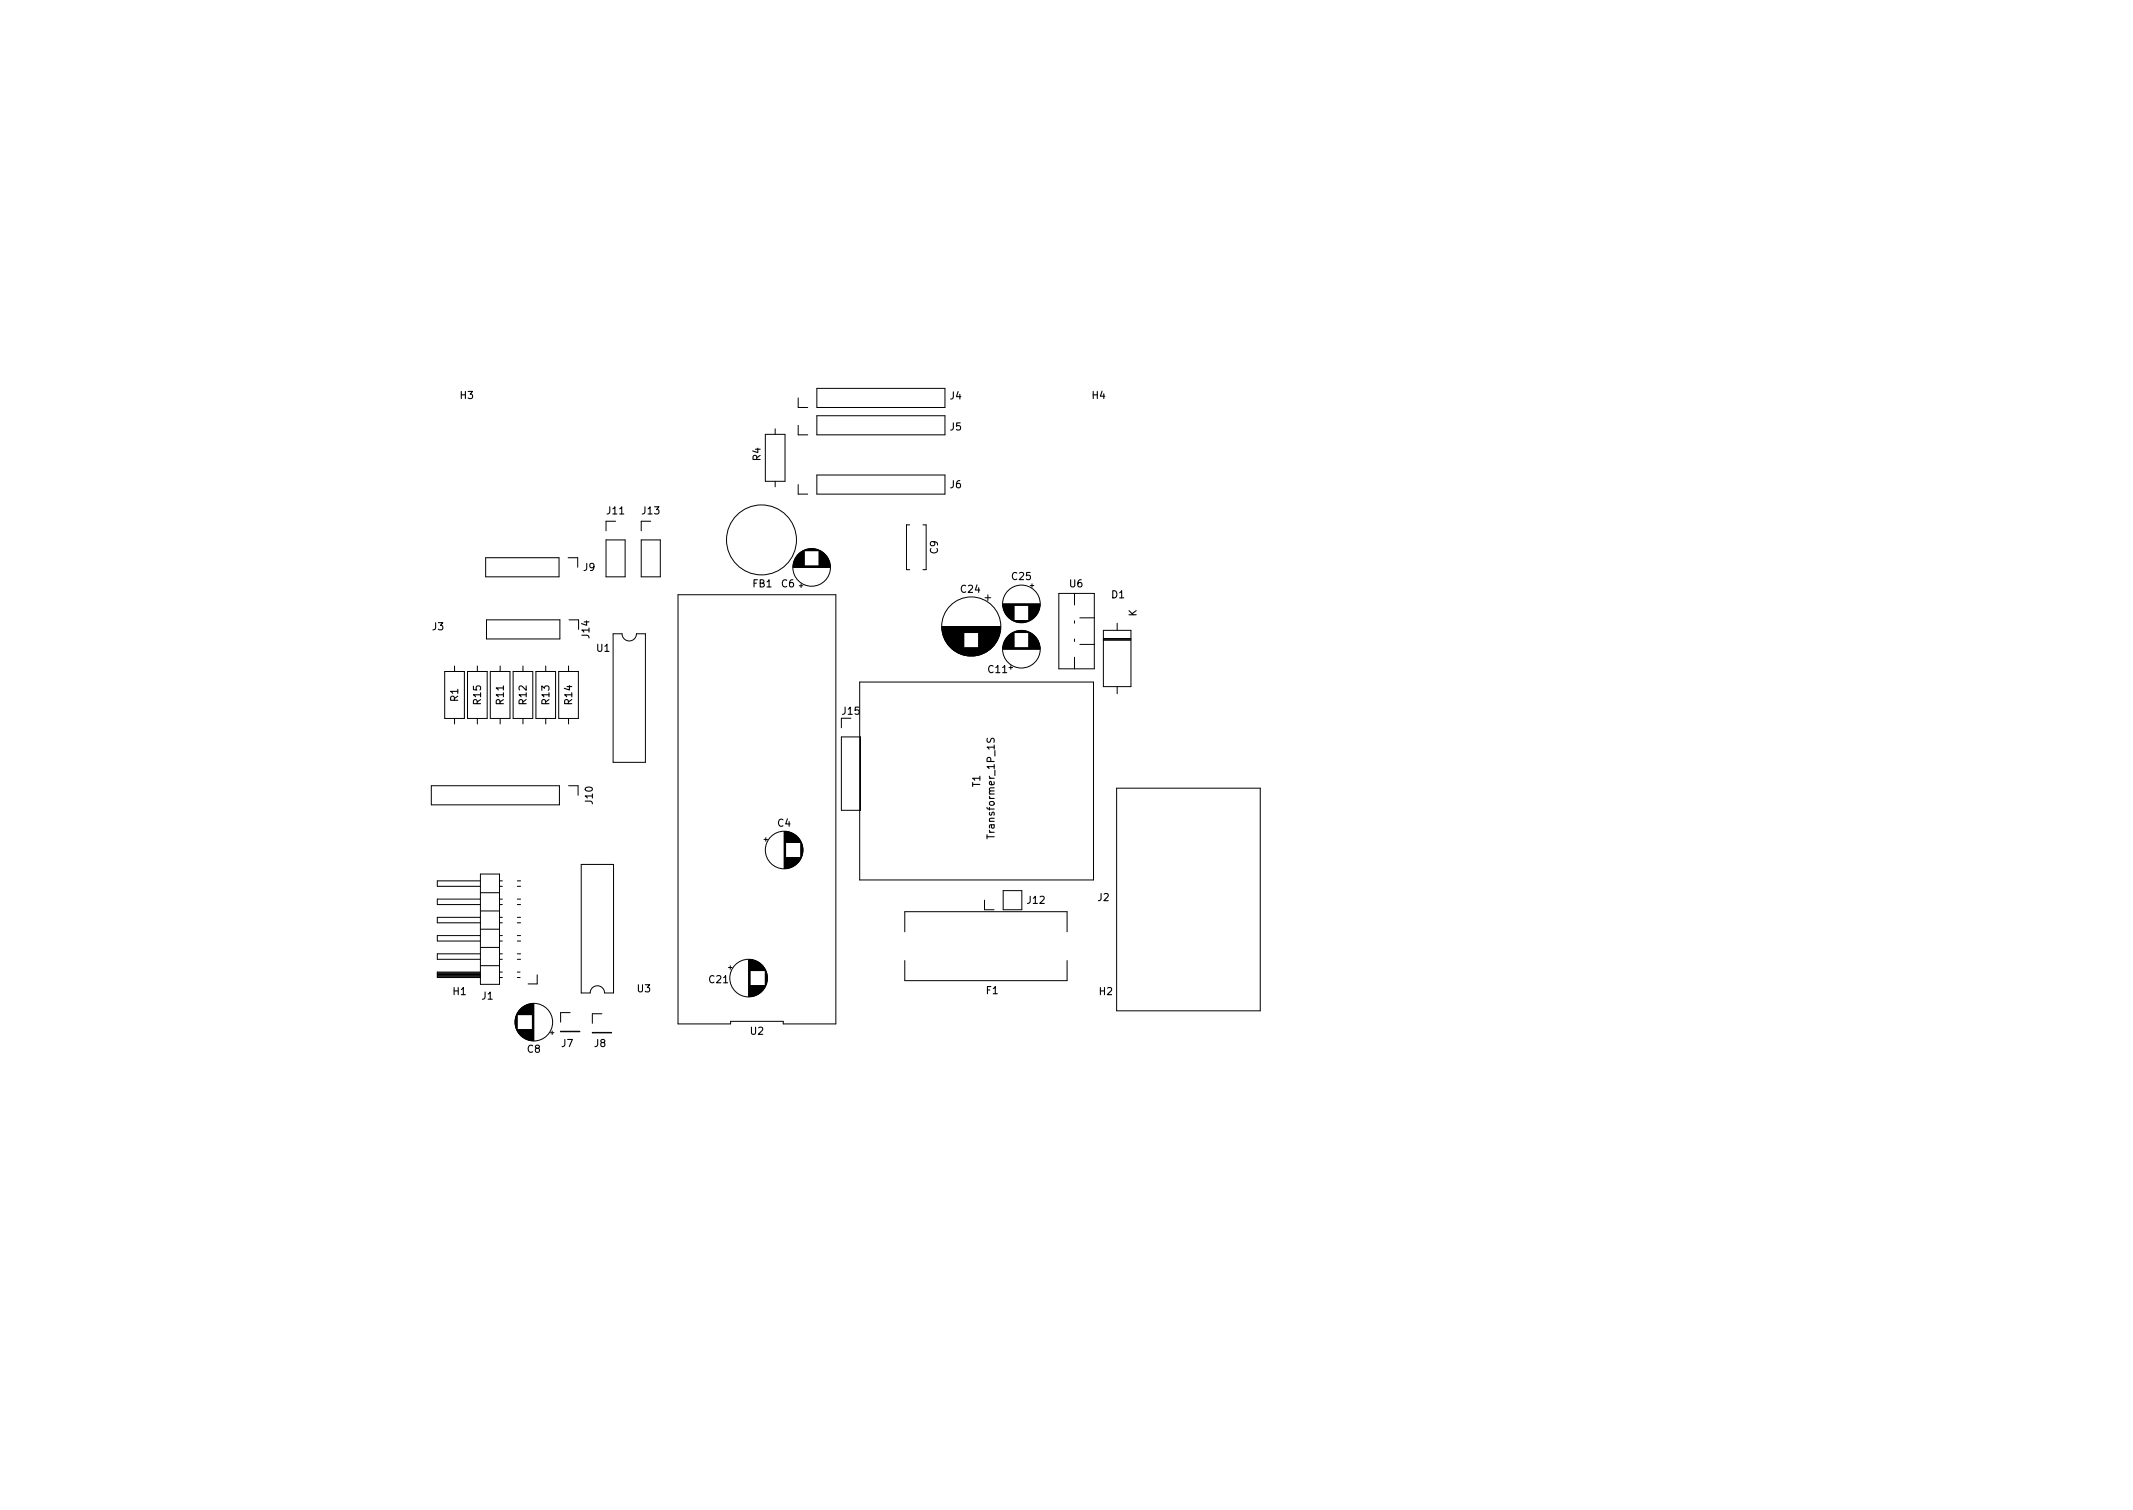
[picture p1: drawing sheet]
<svg xmlns="http://www.w3.org/2000/svg" width="297mm" height="210mm" viewBox="0 0 297 210" stroke-linecap="round" stroke-linejoin="round" font-family="sans-serif">
<defs><g id="words">
<g font-size="1.4">
<text x="64.1" y="55.5">H3</text>
<text x="132.3" y="59.9">J5</text>
<text x="132.3" y="55.6">J4</text>
<text x="152.1" y="55.5">H4</text>
<text x="105.9" y="64.1" transform="rotate(-90 105.9 64.1)">R4</text>
<text x="84.6" y="71.6">J11</text>
<text x="89.5" y="71.6">J13</text>
<text x="132.3" y="68">J6</text>
<text x="130.6" y="77.1" transform="rotate(-90 130.6 77.1)">C9</text>
<text x="81.3" y="79.5">J9</text>
<text x="104.9" y="81.8">FB1</text>
<text x="108.8" y="81.8">C6</text>
<text x="133.9" y="82.5">C24</text>
<text x="141" y="80.8">C25</text>
<text x="149" y="81.8">U6</text>
<text x="154.8" y="83.3">D1</text>
<text x="60.2" y="87.7">J3</text>
<text x="82.1" y="88.8" transform="rotate(-90 82.1 88.8)">J14</text>
<text x="158.3" y="85.8" transform="rotate(-90 158.3 85.8)">K</text>
<text x="83.1" y="90.7">U1</text>
<text x="137.7" y="93.7">C11</text>
<text x="63.8" y="97.7" transform="rotate(-90 63.8 97.7)">R1</text>
<text x="67" y="98" transform="rotate(-90 67 98)">R15</text>
<text x="70.1" y="98" transform="rotate(-90 70.1 98)">R11</text>
<text x="73.3" y="98" transform="rotate(-90 73.3 98)">R12</text>
<text x="76.5" y="98" transform="rotate(-90 76.5 98)">R13</text>
<text x="79.7" y="98" transform="rotate(-90 79.7 98)">R14</text>
<text x="117.3" y="99.5">J15</text>
<text x="82.5" y="111.9" transform="rotate(-90 82.5 111.9)">J10</text>
<text x="136.5" y="109.6" transform="rotate(-90 136.5 109.6)">T1</text>
<text x="108.3" y="115.1">C4</text>
<text x="138.5" y="116.3" transform="rotate(-90 138.5 116.3)">Transformer_1P_1S</text>
<text x="143.1" y="125.8">J12</text>
<text x="152.9" y="125.5">J2</text>
<text x="98.8" y="136.9">C21</text>
<text x="63.1" y="138.5">H1</text>
<text x="67.1" y="139.2">J1</text>
<text x="88.8" y="138.2">U3</text>
<text x="137.4" y="138.4">F1</text>
<text x="153.1" y="138.5">H2</text>
<text x="73.4" y="146.6">C8</text>
<text x="78.2" y="145.8">J7</text>
<text x="82.8" y="145.8">J8</text>
<text x="104.5" y="144.1">U2</text>
</g>
</g></defs>
<g fill="none" stroke="#000" stroke-width=".14">
<path d="M107.9 59.7v.8M111.2 55.4v1.3h1.3M111.2 59.2v1.3h1.3M113.8 54.1h17.8v2.6h-17.8zM113.8 57.9h17.8v2.6h-17.8zM67.6 77.7h10.3v2.6h-10.3zM79.1 77.7h1.4v1.3M84.4 75.2h2.7v5.1h-2.7zM85.7 72.6h-1.3v1.3M89.3 75.2h2.7v5.1h-2.7zM90.6 72.6h-1.3v1.3M106.6 60.5h2.7v6.5h-2.7z"/>
<path d="M107.9 67v.8M110.5 79h5.1M110.5 78.9h5.1M110.5 78.8h5.1M110.5 78.8h1.5M110.5 78.7h1.5M110.5 78.6h1.5M110.5 78.5h1.5M110.5 78.4h1.5M110.5 78.3h1.5M110.6 78.2h1.4M110.6 78.1h1.4"/>
<path d="M110.6 78h1.4M110.7 78h1.3M110.7 77.9h1.3M110.7 77.8h1.3M110.8 77.8h1.2M110.8 77.7h1.2M110.8 77.6h1.2M110.9 77.6h1.1M110.9 77.5h1.1M111 77.4h1M111.1 77.3h.9M111.1 77.2h.9"/>
<path d="M111.2 67.5v1.3h1.3M111.2 77.2h.8M111.2 77.1h.8M111.3 77.1h.7M111.3 77h.7M111.4 77h.6M111.5 76.9h.5M111.6 76.8h.4M111.7 76.8h.3M111.8 76.7h.2M111.9 76.7h2.3M111.9 76.6h2.2"/>
<path d="M112 76.6h2M112.1 76.6h1.8M112.2 76.5h1.6M112.4 76.5h1.3M112.5 76.4h1M112.7 76.4h.6M113.8 66.1h17.8v2.7h-17.8zM114.1 77.7h1.2M114.1 78.8h1.5M114.1 78.7h1.5M114.1 78.6h1.5M114.1 78.5h1.5"/>
<path d="M114.1 78.4h1.4M114.1 78.3h1.4M114.1 78.2h1.4M114.1 78.1h1.4M114.1 78.1h1.3M114.1 78h1.3M114.1 77.9h1.3M114.1 77.8h1.2M114.1 77.6h1.1M114.1 77.5h1.1M114.1 77.5h1M114.1 77.4h1"/>
<path d="M114.1 77.4h.9M114.1 77.3h.9M114.1 77.2h.8M114.1 77.1h.7M114.1 77h.6M114.1 77h.5M114.1 76.9h.5M114.1 76.9h.4M114.1 76.8h.4M114.1 76.8h.3M114.1 76.8h.2M114.1 76.7h.2"/>
<path d="M126.7 73.1h-.5v6.2h.5M128.5 73.1h.5v6.2h-.5M61.9 93.5h2.8v6.5h-2.8zM63.3 92.7v.8M65.1 93.5h2.7v6.5h-2.7zM66.5 92.7v.8M67.7 86.3h10.3v2.7h-10.3zM68.3 93.5h2.7v6.5h-2.7zM69.7 92.7v.8M71.5 93.5h2.7v6.5h-2.7zM72.8 92.7v.8M74.6 93.5h2.8v6.5h-2.8z"/>
<path d="M76 92.7v.8M77.8 93.5h2.7v6.5h-2.7zM79.2 92.7v.8M79.2 86.3h1.4v1.3M85.4 88.2h1.2a1 1 0 0 0 1 1 1 1 0 0 0 1-1h1.3v17.9h-4.5zM94.4 82.8h22v59.8h-7.3v-.4h-7.4v.4h-7.3zM111.3 81.6h.5M111.6 81.3v.5M119.7 95h32.6v27.5h-32.6zM131.2 87.3h8.1M131.2 87.2h8.1M131.2 87.4h8.1"/>
<path d="M131.2 87.5h8.1M131.2 87.6h8.1M131.2 87.7h8.1M131.2 87.8h8.1M131.2 87.9h8.1M131.2 88h8.1M131.3 88h8M131.3 88.1h7.9M131.3 88.1h2.9M131.3 88.2h2.9M131.3 88.3h2.9M131.3 88.4h2.9"/>
<path d="M131.4 88.4h2.8M131.4 88.5h2.8M131.4 88.6h2.8M131.4 88.7h2.8M131.5 88.7h2.7M131.5 88.8h2.7M131.5 88.9h2.7M131.6 89h2.6M131.6 89.1h2.6M131.6 89.2h2.6M131.7 89.2h2.5M131.7 89.3h2.5"/>
<path d="M131.8 89.4h2.4M131.8 89.5h2.4M131.9 89.5h2.3M131.9 89.6h2.3M132 89.7h2.2M132 89.8h2.2M132.1 89.8h2.1M132.1 89.9h2.1M132.2 89.9h2M132.2 90h2M132.3 90h1.9M132.3 90.1h1.9"/>
<path d="M132.4 90.2h1.8M132.4 90.2h5.7M132.5 90.2h5.5M132.5 90.3h5.5M132.6 90.3h5.4M132.6 90.4h5.3M132.7 90.4h5.2M132.7 90.4h5.1M132.8 90.5h5M132.8 90.5h4.9M132.9 90.6h4.8M132.9 90.6h4.7"/>
<path d="M133 90.6h4.5M133 90.7h4.5M133.1 90.7h4.3M133.2 90.8h4.2M133.2 90.8h4.1M133.3 90.8h3.9M133.4 90.9h3.7M133.5 91h3.5M133.6 91h3.3M133.7 91h3.1M133.8 91.1h2.9M133.9 91.1h2.7"/>
<path d="M134 91.2h2.5M134.2 91.2h2.2M134.3 91.2h1.9M134.5 91.3h1.5M134.7 91.3h1.1M136.3 88.2h2.9M136.3 89.7h2.2M136.3 89h2.7M136.3 88.9h2.7M136.3 89.2h2.6M136.3 90.2h1.8M136.3 90.1h1.9"/>
<path d="M136.3 90h1.9M136.3 90h2M136.3 89.9h2M136.3 89.9h2.1M136.3 89.8h2.1M136.3 89.8h2.2M136.3 89.6h2.3M136.3 89.5h2.3M136.3 89.5h2.4M136.3 89.4h2.4M136.3 89.3h2.5M136.3 89.2h2.5"/>
<path d="M136.3 89.1h2.6M136.3 89h2.6M136.3 88.8h2.7M136.3 88.7h2.8M136.3 88.6h2.8M136.3 88.5h2.8M136.3 88.4h2.9M136.3 88.3h2.9M136.3 88.1h2.9M137.2 83.2h.8M137.6 82.8v.8M139.7 84.1h5.1"/>
<path d="M139.7 90.4h5.1M139.7 84.2h5.1M139.7 90.3h5.1M139.7 90.2h5.1M139.7 84.3h5.1M139.7 84.3h1.5M139.7 90.2h1.5M139.7 84.4h1.5M139.7 90.1h1.5M139.7 90h1.5M139.7 84.5h1.5M139.7 84.6h1.5"/>
<path d="M139.7 89.9h1.5M139.7 89.8h1.5M139.7 84.7h1.5M139.7 89.7h1.5M139.7 84.8h1.5M139.8 84.8h1.4M139.8 89.7h1.4M139.8 89.6h1.4M139.8 84.9h1.4M139.8 85h1.4M139.8 89.5h1.4M139.8 89.4h1.4"/>
<path d="M139.9 85.1h1.3M139.9 89.4h1.3M139.9 85.2h1.3M139.9 89.3h1.3M139.9 89.2h1.3M139.9 85.3h1.3M140 89.2h1.2M140 85.3h1.2M140 85.4h1.2M140 89.1h1.2M140 89h1.2M140.1 85.5h1.1"/>
<path d="M140.1 89h1.1M140.1 88.9h1.1M140.1 85.6h1.1M140.2 85.6h1M140.2 88.8h1M140.2 85.7h1M140.3 85.8h.9M140.3 88.7h.9M140.3 88.6h.9M140.4 85.9h.8M140.4 88.6h.8M140.5 86h.7"/>
<path d="M140.5 88.5h.7M140.5 93h.5M140.5 88.4h.7M140.6 86.1h.6M140.6 88.4h.6M140.7 86.2h.5M140.7 88.3h.5M140.8 92.7v.5M140.8 86.2h.4M140.8 88.2h.4M140.9 86.3h.3M140.9 88.2h.3"/>
<path d="M141 86.4h.2M141 88.1h.2M141.1 86.4h2.3M141.1 88.1h2.3M141.1 86.4h2.2M141.1 88h2.2M141.2 86.5h2.1M141.2 88h2.1M141.3 86.5h1.9M141.3 88h1.9M141.4 86.6h1.6M141.4 87.9h1.6"/>
<path d="M141.6 86.6h1.3M141.6 87.9h1.3M141.7 86.6h1.1M141.7 87.8h1.1M142 86.7h.5M142 87.8h.5M143.3 89.7h1.4M143.3 86.3h.3M143.3 89h1.1M143.3 88.9h1.1M143.3 89.2h1.2M143.3 86.4h.2"/>
<path d="M143.3 86.2h.4M143.3 86.2h.5M143.3 86.1h.5M143.3 86.1h.6M143.3 86h.6M143.3 86h.7M143.3 85.9h.8M143.3 85.8h.8M143.3 85.8h.9M143.3 85.7h.9M143.3 85.7h1M143.3 85.6h1"/>
<path d="M143.3 85.6h1.1M143.3 85.5h1.1M143.3 85.4h1.1M143.3 85.4h1.2M143.3 85.3h1.2M143.3 85.2h1.2M143.3 85.2h1.3M143.3 85.1h1.3M143.3 85h1.3M143.3 85h1.4M143.3 84.9h1.4M143.3 84.8h1.4"/>
<path d="M143.3 84.7h1.4M143.3 84.7h1.5M143.3 84.6h1.5M143.3 84.5h1.5M143.3 84.4h1.5M143.3 84.3h1.5M143.3 90.2h1.5M143.3 90.1h1.5M143.3 90h1.5M143.3 89.9h1.5M143.3 89.8h1.5M143.3 89.8h1.4"/>
<path d="M143.3 89.6h1.4M143.3 89.5h1.4M143.3 89.4h1.3M143.3 89.3h1.3M143.3 89.1h1.2M143.3 88.9h1M143.3 88.8h1M143.3 88.8h.9M143.3 88.7h.9M143.3 88.6h.8M143.3 88.5h.7M143.3 88.4h.6"/>
<path d="M143.3 88.4h.5M143.3 88.3h.5M143.3 88.3h.4M143.3 88.2h.3M143.3 88.1h.2M143.3 88.2h.4M143.5 81.5h.5M143.7 81.3v.5M147.5 82.6h4.9v10.5h-4.9zM149.6 82.6v1.6M149.6 86.4v.4M149.6 89v.3"/>
<path d="M149.6 91.5v1.6M150.4 89.7h2M150.4 86h2M153.7 88.9h3.8M153.7 89.1h3.8M153.7 89h3.8M153.7 87.8h3.8v7.8h-3.8zM155.6 86.8v1M155.6 95.6v1M60.1 109.4h17.8v2.7h-17.8zM63.3 100v.8M66.5 100v.8"/>
<path d="M69.7 100v.8M72.8 100v.8M76 100v.8M79.2 100v.8M79.2 109.4h1.3v1.3M106.4 116.9h.5M106.6 116.6v.5M109.2 115.8v5.1M109.3 115.8v5.1M109.4 115.8v5.1M109.4 115.8v1.5M109.4 119.4v1.5"/>
<path d="M109.5 115.8v1.5M109.5 119.4v1.5M109.6 115.8v1.5M109.6 119.4v1.5M109.7 115.8v1.5M109.7 119.4v1.5M109.8 115.8v1.5M109.8 119.4v1.5M109.8 115.9v1.4M109.9 115.9v1.4M109.9 119.4v1.4M110 115.9v1.4"/>
<path d="M110 119.4v1.4M110.1 115.9v1.4M110.1 119.4v1.4M110.2 116v1.3M110.2 119.4v1.4M110.2 119.4v1.3M110.3 116v1.3M110.3 119.4v1.3M110.4 116v1.3M110.4 119.4v1.3M110.4 116.1v1.2M110.4 119.4v1.2"/>
<path d="M110.5 116.1v1.2M110.5 119.4v1.2M110.6 116.2v1.1M110.6 119.4v1.2M110.6 119.4v1.1M110.7 116.2v1.1M110.7 119.4v1.1M110.7 116.3v1M110.8 116.3v1M110.8 119.4v1M110.8 116.4v.9M110.9 116.4v.9"/>
<path d="M110.9 119.4v.9M111 116.5v.8M111 119.4v.9M111 119.4v.8M111.1 116.6v.7M111.1 119.4v.7M111.2 116.7v.6M111.2 119.4v.7M111.2 119.4v.6M111.2 116.8v.5M111.3 116.8v.5M111.3 119.4v.5"/>
<path d="M111.3 116.9v.4M111.4 116.9v.4M111.4 119.4v.4M111.4 117v.3M111.4 119.4v.3M111.5 117.1v.2M111.5 119.4v.2M111.5 117.2v2.3M111.6 117.3v2.2M111.6 117.3v2.1M111.6 117.4v1.9M111.7 117.6v1.6"/>
<path d="M111.7 117.7v1.3M111.8 117.8v1.1M111.8 118.1v.5M117.2 100v1.3M117.2 102.6h2.6v10.2h-2.6zM155.5 109.7h20v31h-20zM60.9 135.5h6M60.9 135.6h6M60.9 135.7h6M60.9 135.8h6M60.9 135.9h6M60.9 136.1h6"/>
<path d="M66.9 122.7h-6v.7h6M66.9 125.2h-6v.8h6M66.9 127.7h-6v.8h6M66.9 130.3h-6v.7h6M66.9 132.8h-6v.8h6M66.9 135.4h-6v.7h6M66.9 124.3h2.7M66.9 126.8h2.7M66.9 129.4h2.7M66.9 131.9h2.7M66.9 134.5h2.7M66.9 121.7h2.7v15.4h-2.7z"/>
<path d="M69.6 122.7h.4M69.6 123.4h.4M69.6 125.2h.4M69.6 126h.4M69.6 127.7h.4M69.6 128.5h.4M69.6 130.3h.4M69.6 131h.4M69.6 132.8h.4M69.6 133.6h.4M69.6 135.4h.4M69.6 136.1h.4"/>
<path d="M72 122.7h.5M72 123.4h.5M72 125.2h.5M72 126h.5M72 127.7h.5M72 128.5h.5M72 130.3h.5M72 131h.5M72 132.8h.5M72 133.6h.5M72 135.4h.4M72 136.1h.4"/>
<path d="M73.2 140v1.3M73.3 140v1.3M73.3 139.9v1.4M73.4 139.9v1.4M73.5 139.9v1.4M73.6 139.9v1.4M73.6 139.8v1.5M73.7 139.8v1.5M73.8 139.8v1.5M73.9 139.8v1.5M74 139.8v1.5M74.1 139.8v1.5"/>
<path d="M74.1 139.8v5.1M74.2 139.8v5.1M74.3 139.7v5.2M74.8 135.7v1.3h-1.3M80.9 120.4h4.5v17.9h-1.2a1 1 0 0 0-1-1 1 1 0 0 0-1 1h-1.3zM101.4 134.7h.5M101.7 134.5v.5M104.2 133.6v5.2M104.3 133.6v5.2M104.4 133.6v5.2M104.5 133.6v1.6M104.5 137.2v1.6"/>
<path d="M104.6 133.6v1.6M104.6 137.2v1.6M104.6 137.2v1.5M104.7 133.6v1.6M104.7 137.2v1.5M104.7 133.7v1.5M104.8 133.7v1.5M104.8 137.2v1.5M104.9 133.7v1.5M104.9 137.2v1.5M105 133.7v1.5M105 137.2v1.5"/>
<path d="M105.1 133.7v1.5M105.1 137.2v1.4M105.1 133.8v1.4M105.2 133.8v1.4M105.2 137.2v1.4M105.3 133.8v1.4M105.3 137.2v1.4M105.3 137.2v1.3M105.4 133.9v1.3M105.4 137.2v1.3M105.5 133.9v1.3M105.5 137.2v1.3"/>
<path d="M105.5 137.2v1.2M105.6 134v1.2M105.6 137.2v1.2M105.7 134v1.2M105.7 137.2v1.2M105.7 137.2v1.1M105.7 134.1v1.1M105.8 134.1v1.1M105.8 137.2v1.1M105.9 134.2v1M105.9 137.2v1M106 134.3v.9"/>
<path d="M106 137.2v.9M106.1 134.3v.9M106.1 137.2v.9M106.1 134.4v.8M106.1 137.2v.8M106.2 134.5v.7M106.2 137.2v.7M106.3 134.5v.7M106.3 137.2v.6M106.3 134.6v.6M106.3 137.2v.5M106.4 134.7v.5"/>
<path d="M106.4 137.2v.5M106.4 134.8v.4M106.4 137.2v.4M106.5 134.8v.4M106.5 137.2v.4M106.5 134.9v.3M106.5 137.2v.3M106.5 137.2v.2M106.6 135v2.4M106.6 135.1v2.2M106.7 135.2v2M106.7 135.3v1.8"/>
<path d="M106.7 135.4v1.6M106.8 135.5v1.4M106.8 135.7v1M106.9 135.9v.6M126 129.7v-2.8h22.6v2.8M126 133.7v2.8h22.6v-2.8M137.1 125.3v1.4h1.3M139.7 124h2.6v2.7h-2.6zM71.7 142v.6M71.8 141.8v1M71.8 141.7v1.3M71.9 141.5v1.6"/>
<path d="M71.9 141.4v1.8M71.9 141.3v2M72 141.2v2.2M72 141.2v2.3M72.1 141.1v.2M72.1 143.4v.2M72.1 141v.3M72.1 140.9v.4M72.1 143.4v.3M72.2 140.9v.4M72.2 143.4v.4M72.2 140.8v.5"/>
<path d="M72.3 140.8v.5M72.3 143.4v.5M72.3 140.7v.6M72.3 143.4v.6M72.4 140.6v.7M72.4 143.4v.6M72.4 143.4v.7M72.5 140.5v.8M72.5 143.4v.7M72.5 143.4v.8M72.6 140.4v.9M72.6 143.4v.8"/>
<path d="M72.6 143.4v.9M72.7 140.4v.9M72.7 143.4v.9M72.7 140.3v1M72.7 143.4v1M72.8 140.3v1M72.8 143.4v1M72.8 140.2v1.1M72.9 140.2v1.1M72.9 143.4v1.1M73 140.1v1.2M73 143.4v1.1"/>
<path d="M73 143.4v1.2M73.1 140.1v1.2M73.1 143.4v1.2M73.1 140v1.3M73.2 143.4v1.2M73.2 143.4v1.3M73.3 143.4v1.3M73.4 143.4v1.3M73.5 143.4v1.4M73.6 143.4v1.4M73.7 143.4v1.4M73.8 143.4v1.4"/>
<path d="M73.8 143.4v1.5M73.9 143.4v1.5M74 143.4v1.5M74.1 143.4v1.5M76.6 143.8h.5M76.9 143.6v.5M78.1 143.6l2.6 .1zM79.4 141h-1.3v1.3M82.5 143.8h2.6zM83.8 141.2h-1.3v1.3"/>
<circle cx="106" cy="75.2" r="4.9"/>
<circle cx="113" cy="79" r="2.62"/>
<circle cx="135.3" cy="87.2" r="4.1"/>
<circle cx="142.2" cy="84.1" r="2.62"/>
<circle cx="142.2" cy="90.4" r="2.62"/>
<circle cx="109.2" cy="118.4" r="2.62"/>
<circle cx="104.2" cy="136.2" r="2.62"/>
<circle cx="74.3" cy="142.3" r="2.62"/>
</g>
<path d="M137.5 116.2v.6" fill="none" stroke="#000" stroke-width=".15"/>
<use href="#words"/>
</svg>
